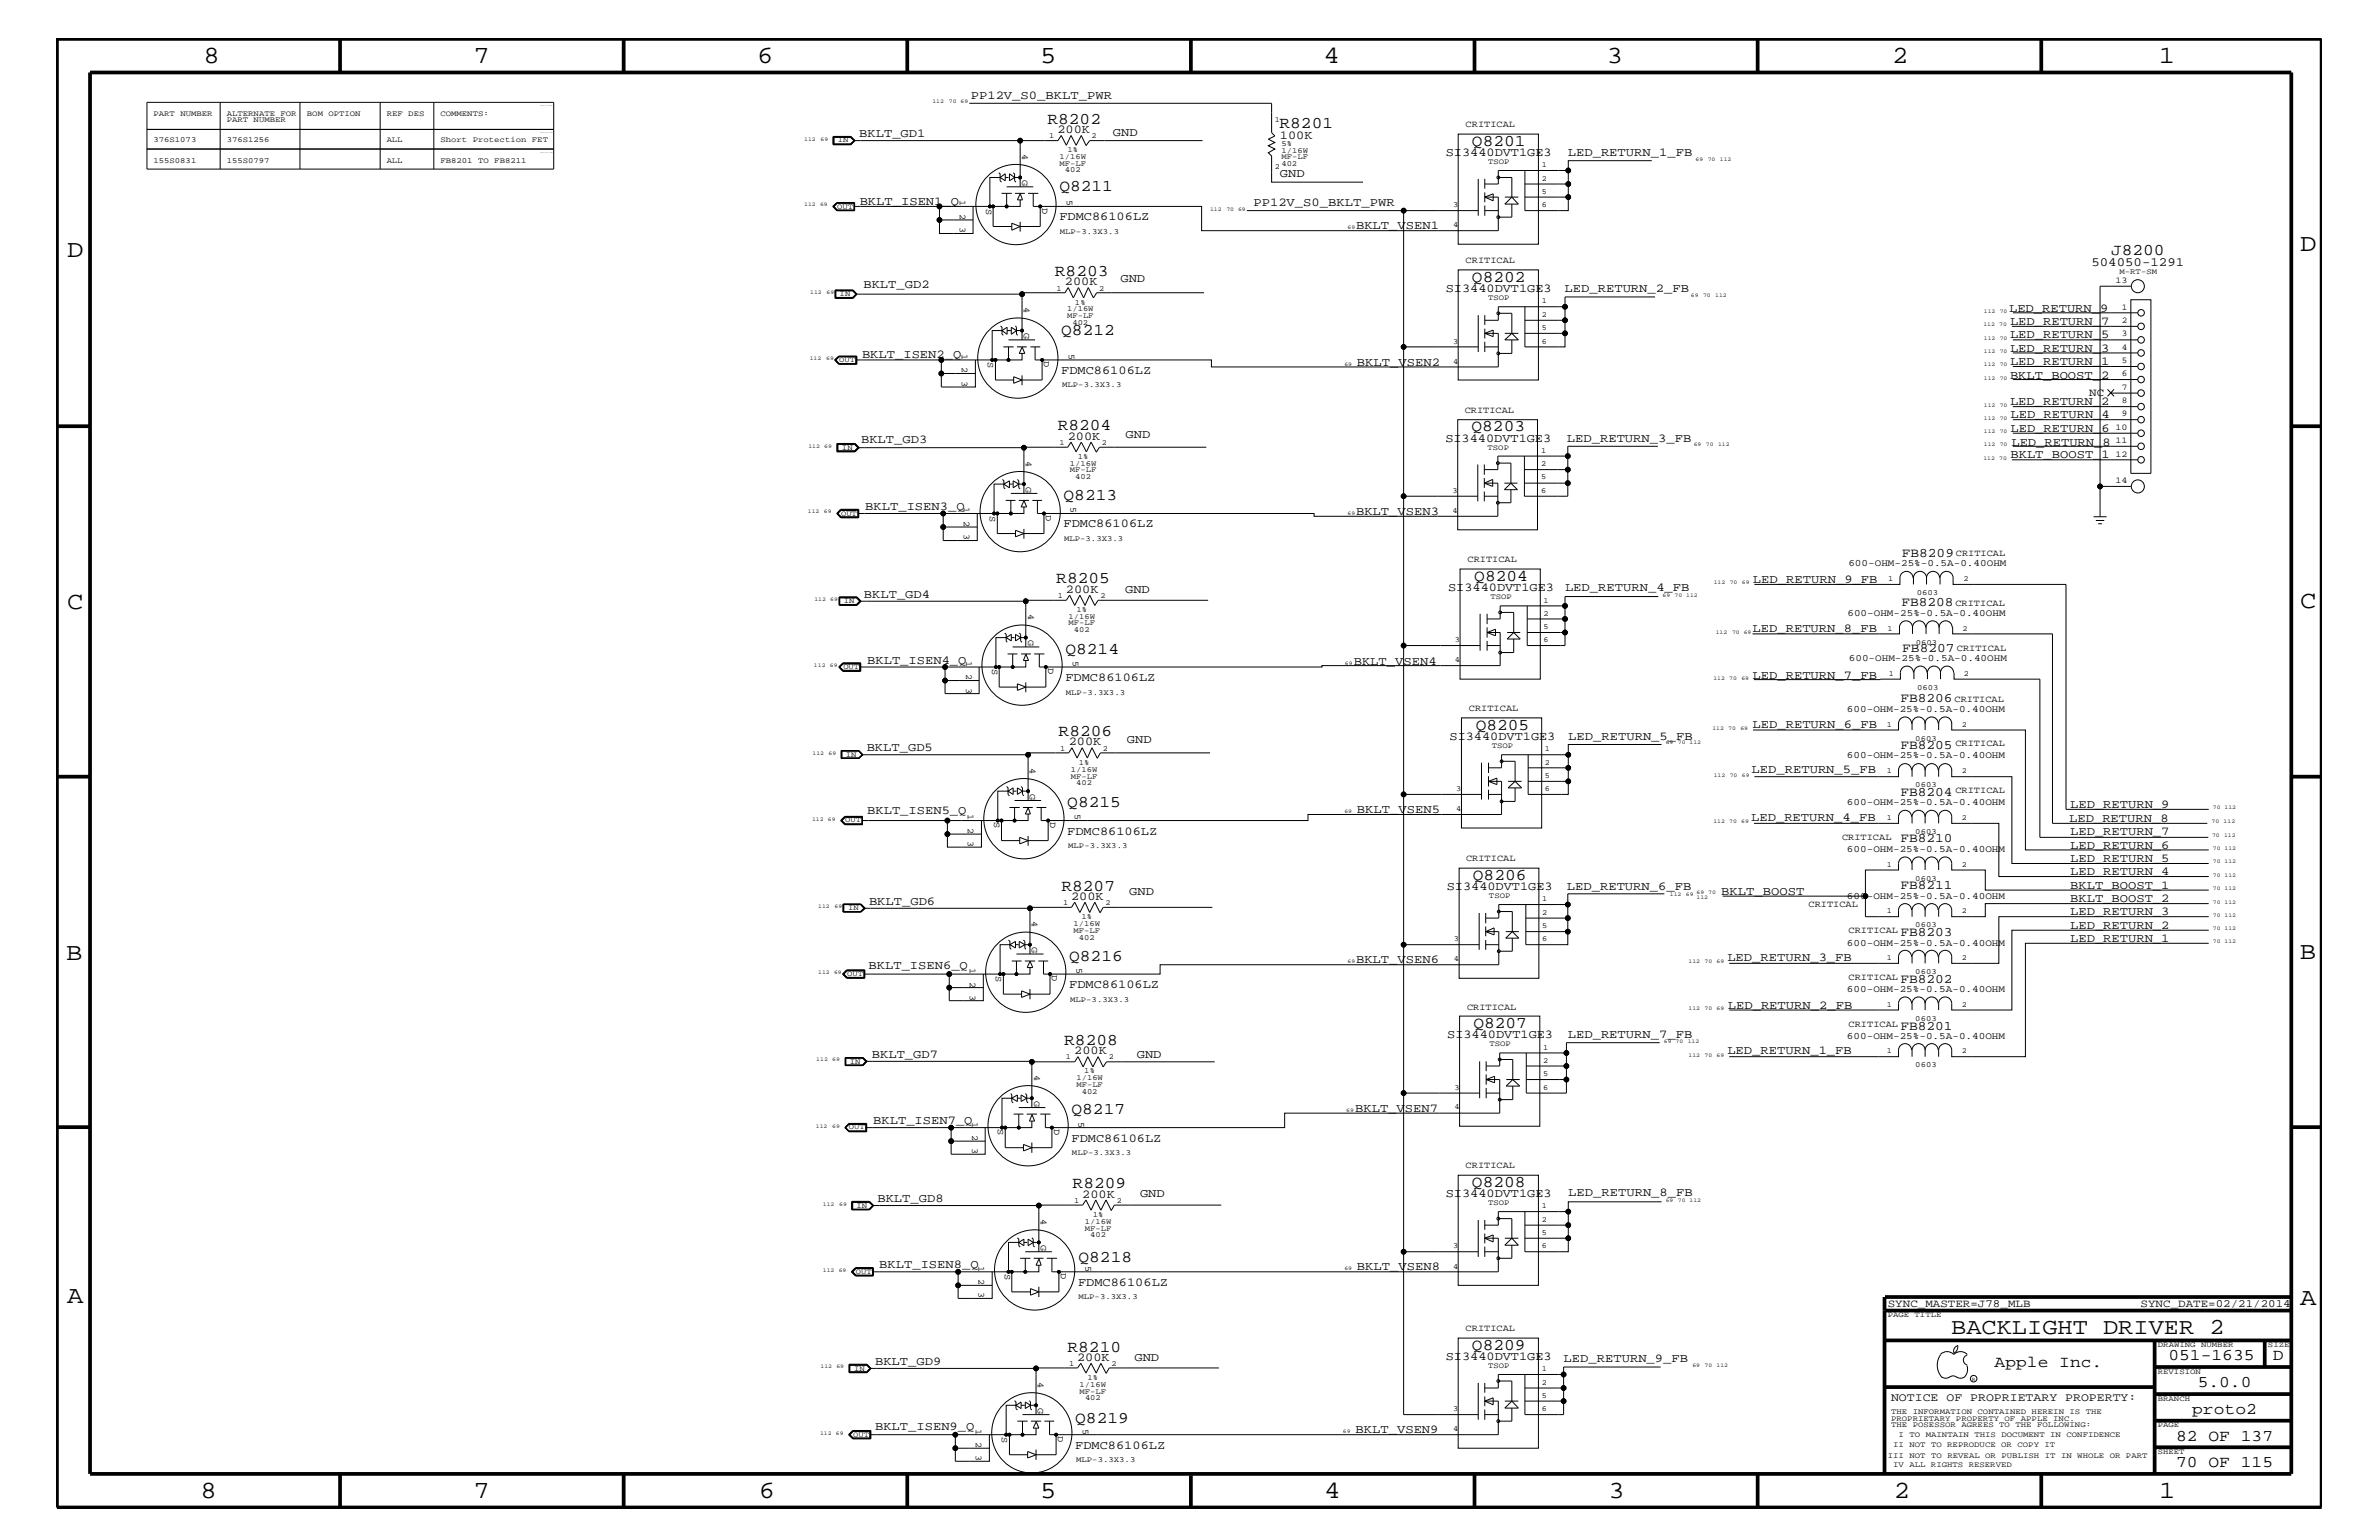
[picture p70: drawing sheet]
<svg xmlns="http://www.w3.org/2000/svg" width="432mm" height="279mm" viewBox="0 0 432 279" stroke-linecap="round" stroke-linejoin="round" font-family="sans-serif">
<defs><g id="words">
<g font-size="4.5">
<text x="36.9" y="11.5">8</text>
<text x="85.9" y="11.5">7</text>
<text x="137.4" y="11.5">6</text>
<text x="188.8" y="11.5">5</text>
<text x="240.2" y="11.5">4</text>
<text x="291.7" y="11.5">3</text>
<text x="343.4" y="11.5">2</text>
<text x="391.8" y="11.5">1</text>
<text x="12.2" y="46.7">D</text>
<text x="417.5" y="45.6">D</text>
<text x="12.2" y="110.5">C</text>
<text x="417.5" y="110.3">C</text>
<text x="417.4" y="173.9">B</text>
<text x="12" y="174.1">B</text>
<text x="12.2" y="236.4">A</text>
<text x="417.5" y="236.8">A</text>
<text x="36.4" y="271.8">8</text>
<text x="85.9" y="271.8">7</text>
<text x="137.8" y="271.8">6</text>
<text x="188.8" y="271.8">5</text>
<text x="240.4" y="271.8">4</text>
<text x="291.9" y="271.8">3</text>
<text x="343.7" y="271.8">2</text>
<text x="391.9" y="271.8">1</text>
</g>
<text font-size="4.1" x="354.2" y="242">BACKLIGHT DRIVER 2</text>
<g font-size="3">
<text x="190.1" y="22.5">R8202</text>
<text x="232.2" y="23.3">R8201</text>
<text x="267.2" y="26.4">Q8201</text>
<text x="192.3" y="34.7">Q8211</text>
<text x="383.2" y="46.3">J8200</text>
<text x="191.5" y="50.1">R8203</text>
<text x="267.2" y="51.2">Q8202</text>
<text x="192.6" y="60.7">Q8212</text>
<text x="192" y="78.1">R8204</text>
<text x="267.1" y="78.3">Q8203</text>
<text x="193" y="90.7">Q8213</text>
<text x="191.7" y="105.9">R8205</text>
<text x="267.6" y="105.4">Q8204</text>
<text x="193.4" y="118.7">Q8214</text>
<text x="192.2" y="133.5">R8206</text>
<text x="267.8" y="132.4">Q8205</text>
<text x="193.7" y="146.4">Q8215</text>
<text x="192.7" y="161.6">R8207</text>
<text x="267.3" y="159.6">Q8206</text>
<text x="194.1" y="174.4">Q8216</text>
<text x="193.2" y="189.6">R8208</text>
<text x="267.4" y="186.5">Q8207</text>
<text x="194.5" y="202">Q8217</text>
<text x="194.7" y="215.6">R8209</text>
<text x="267.2" y="215.3">Q8208</text>
<text x="195.7" y="228.9">Q8218</text>
<text x="193.8" y="245.2">R8210</text>
<text x="267.2" y="244.9">Q8209</text>
<text x="362" y="248">Apple Inc.</text>
<text x="393.6" y="246.8">051-1635</text>
<text x="398.9" y="251.7">5.0.0</text>
<text x="412.5" y="246.8">D</text>
<text x="397.9" y="256.6">proto2</text>
<text x="195.2" y="258.1">Q8219</text>
<text x="395" y="261.4">82 OF 137</text>
<text x="395" y="266.2">70 OF 115</text>
</g>
<g font-size="2.4">
<text x="345.2" y="101">FB8209</text>
<text x="345.1" y="110">FB8208</text>
<text x="345.3" y="118.2">FB8207</text>
<text x="344.9" y="127.5">FB8206</text>
<text x="344.9" y="135.9">FB8205</text>
<text x="344.9" y="144.4">FB8204</text>
<text x="344.9" y="152.9">FB8210</text>
<text x="344.9" y="161.3">FB8211</text>
<text x="344.9" y="169.9">FB8203</text>
<text x="344.9" y="178.3">FB8202</text>
<text x="344.9" y="186.8">FB8201</text>
</g>
<text font-size="2.3" x="379.6" y="48.3">504050-1291</text>
<g font-size="2.2">
<text x="176.2" y="18">PP12V_S0_BKLT_PWR</text>
<text x="156" y="24.9">BKLT_GD1</text>
<text x="191.9" y="24.2">200K</text>
<text x="202" y="24.7">GND</text>
<text x="232.3" y="25.2">100K</text>
<text x="262.4" y="28.3">SI3440DVT1GE3</text>
<text x="284.6" y="28.4">LED_RETURN_1_FB</text>
<text x="232.3" y="32.2">GND</text>
<text x="156" y="37.1">BKLT_ISEN1_Q</text>
<text x="192.3" y="40">FDMC86106LZ</text>
<text x="227.5" y="37.5">PP12V_S0_BKLT_PWR</text>
<text x="246.1" y="41.6">BKLT_VSEN1</text>
<text x="156.7" y="52.3">BKLT_GD2</text>
<text x="193.3" y="51.8">200K</text>
<text x="203.4" y="51.1">GND</text>
<text x="262.4" y="53">SI3440DVT1GE3</text>
<text x="284" y="53">LED_RETURN_2_FB</text>
<text x="364.7" y="56.6">LED_RETURN_9</text>
<text x="364.8" y="59">LED_RETURN_7</text>
<text x="156.5" y="64.9">BKLT_ISEN2_Q</text>
<text x="364.8" y="63.8">LED_RETURN_3</text>
<text x="364.8" y="61.4">LED_RETURN_5</text>
<text x="192.6" y="67.8">FDMC86106LZ</text>
<text x="246.3" y="66.3">BKLT_VSEN2</text>
<text x="364.8" y="68.7">BKLT_BOOST_2</text>
<text x="364.8" y="66.2">LED_RETURN_1</text>
<text x="364.8" y="73.5">LED_RETURN_2</text>
<text x="364.9" y="75.9">LED_RETURN_4</text>
<text x="156.3" y="80.4">BKLT_GD3</text>
<text x="193.8" y="79.8">200K</text>
<text x="204.3" y="79.4">GND</text>
<text x="262.3" y="80.1">SI3440DVT1GE3</text>
<text x="284.4" y="80.1">LED_RETURN_3_FB</text>
<text x="364.9" y="83.1">BKLT_BOOST_1</text>
<text x="364.9" y="78.3">LED_RETURN_6</text>
<text x="365.1" y="80.9">LED_RETURN_8</text>
<text x="157.1" y="92.6">BKLT_ISEN3_Q</text>
<text x="193" y="95.7">FDMC86106LZ</text>
<text x="246.1" y="93.4">BKLT_VSEN3</text>
<text x="193.5" y="107.6">200K</text>
<text x="204.2" y="107.6">GND</text>
<text x="262.8" y="107.3">SI3440DVT1GE3</text>
<text x="284.1" y="107.2">LED_RETURN_4_FB</text>
<text x="318.2" y="105.8">LED_RETURN_9_FB</text>
<text x="156.8" y="108.5">BKLT_GD4</text>
<text x="318.1" y="114.6">LED_RETURN_8_FB</text>
<text x="157.4" y="120.4">BKLT_ISEN4_Q</text>
<text x="193.4" y="123.6">FDMC86106LZ</text>
<text x="245.7" y="120.6">BKLT_VSEN4</text>
<text x="318.1" y="123.1">LED_RETURN_7_FB</text>
<text x="157.3" y="136.2">BKLT_GD5</text>
<text x="194" y="135.2">200K</text>
<text x="204.6" y="134.8">GND</text>
<text x="263.1" y="134.2">SI3440DVT1GE3</text>
<text x="284.6" y="134.2">LED_RETURN_5_FB</text>
<text x="318.1" y="132">LED_RETURN_6_FB</text>
<text x="317.9" y="140.3">LED_RETURN_5_FB</text>
<text x="157.4" y="147.8">BKLT_ISEN5_Q</text>
<text x="246.3" y="147.5">BKLT_VSEN5</text>
<text x="317.8" y="148.9">LED_RETURN_4_FB</text>
<text x="375.6" y="149.1">LED_RETURN_8</text>
<text x="375.8" y="146.6">LED_RETURN_9</text>
<text x="193.7" y="151.4">FDMC86106LZ</text>
<text x="375.8" y="151.6">LED_RETURN_7</text>
<text x="375.8" y="154">LED_RETURN_6</text>
<text x="262.6" y="161.5">SI3440DVT1GE3</text>
<text x="284.4" y="161.5">LED_RETURN_6_FB</text>
<text x="375.8" y="161.2">BKLT_BOOST_1</text>
<text x="375.8" y="158.8">LED_RETURN_4</text>
<text x="375.8" y="156.4">LED_RETURN_5</text>
<text x="157.7" y="164.3">BKLT_GD6</text>
<text x="194.4" y="163.3">200K</text>
<text x="205" y="162.3">GND</text>
<text x="312.4" y="162.3">BKLT_BOOST</text>
<text x="375.8" y="166.1">LED_RETURN_3</text>
<text x="375.8" y="163.7">BKLT_BOOST_2</text>
<text x="375.8" y="170.9">LED_RETURN_1</text>
<text x="375.8" y="168.5">LED_RETURN_2</text>
<text x="157.6" y="175.8">BKLT_ISEN6_Q</text>
<text x="194.1" y="179.3">FDMC86106LZ</text>
<text x="246.1" y="174.8">BKLT_VSEN6</text>
<text x="313.5" y="174.4">LED_RETURN_3_FB</text>
<text x="313.6" y="183">LED_RETURN_2_FB</text>
<text x="158.2" y="192">BKLT_GD7</text>
<text x="195" y="191.3">200K</text>
<text x="206.3" y="191.9">GND</text>
<text x="262.7" y="188.4">SI3440DVT1GE3</text>
<text x="284.6" y="188.2">LED_RETURN_7_FB</text>
<text x="313.5" y="191.3">LED_RETURN_1_FB</text>
<text x="158.5" y="204">BKLT_ISEN7_Q</text>
<text x="246" y="201.7">BKLT_VSEN7</text>
<text x="194.5" y="207.1">FDMC86106LZ</text>
<text x="159.3" y="218.1">BKLT_GD8</text>
<text x="196.4" y="217.3">200K</text>
<text x="206.9" y="217.1">GND</text>
<text x="262.4" y="217.2">SI3440DVT1GE3</text>
<text x="284.6" y="217">LED_RETURN_8_FB</text>
<text x="159.6" y="230">BKLT_ISEN8_Q</text>
<text x="195.7" y="233.3">FDMC86106LZ</text>
<text x="246.3" y="230.5">BKLT_VSEN8</text>
<text x="158.8" y="247.6">BKLT_GD9</text>
<text x="195.5" y="246.9">200K</text>
<text x="205.9" y="246.9">GND</text>
<text x="262.4" y="246.7">SI3440DVT1GE3</text>
<text x="283.8" y="247.2">LED_RETURN_9_FB</text>
<text x="158.8" y="259.4">BKLT_ISEN9_Q</text>
<text x="195.2" y="262.8">FDMC86106LZ</text>
<text x="246" y="260">BKLT_VSEN9</text>
</g>
<text font-size="2.1" x="343.2" y="254.1">NOTICE OF PROPRIETARY PROPERTY:</text>
<g font-size="2">
<text x="379.2" y="71.9">NC</text>
<text x="342.6" y="237.2">SYNC_MASTER=J78_MLB</text>
<text x="388.5" y="237.2">SYNC_DATE=02/21/2014</text>
</g>
<g font-size="1.8">
<text x="335.5" y="102.7">600-OHM-25%-0.5A-0.40OHM</text>
<text x="335.3" y="111.7">600-OHM-25%-0.5A-0.40OHM</text>
<text x="335.6" y="119.9">600-OHM-25%-0.5A-0.40OHM</text>
<text x="335.2" y="129.1">600-OHM-25%-0.5A-0.40OHM</text>
<text x="335.2" y="137.6">600-OHM-25%-0.5A-0.40OHM</text>
<text x="335.2" y="146.1">600-OHM-25%-0.5A-0.40OHM</text>
<text x="335.2" y="154.5">600-OHM-25%-0.5A-0.40OHM</text>
<text x="335.2" y="163.1">600-OHM-25%-0.5A-0.40OHM</text>
<text x="335.2" y="171.6">600-OHM-25%-0.5A-0.40OHM</text>
<text x="335.2" y="180">600-OHM-25%-0.5A-0.40OHM</text>
<text x="335.2" y="188.5">600-OHM-25%-0.5A-0.40OHM</text>
</g>
<g font-size="1.7">
<text x="266" y="23.1">CRITICAL</text>
<text x="185.5" y="27.9" transform="rotate(90 185.5 27.9)">4</text>
<text x="185.5" y="32.6" transform="rotate(90 185.5 32.6)">G</text>
<text x="174.2" y="36.4" transform="rotate(90 174.2 36.4)">1</text>
<text x="174.2" y="38.8" transform="rotate(90 174.2 38.8)">2</text>
<text x="174.2" y="41.3" transform="rotate(90 174.2 41.3)">3</text>
<text x="179" y="37.9" transform="rotate(90 179 37.9)">S</text>
<text x="189.1" y="37.7" transform="rotate(90 189.1 37.7)">D</text>
<text x="193.6" y="36.4" transform="rotate(90 193.6 36.4)">5</text>
<text x="266" y="47.8">CRITICAL</text>
<text x="185.8" y="55.7" transform="rotate(90 185.8 55.7)">4</text>
<text x="174.6" y="64.2" transform="rotate(90 174.6 64.2)">1</text>
<text x="179.3" y="65.7" transform="rotate(90 179.3 65.7)">S</text>
<text x="185.8" y="60.5" transform="rotate(90 185.8 60.5)">G</text>
<text x="189.5" y="65.6" transform="rotate(90 189.5 65.6)">D</text>
<text x="194" y="64.2" transform="rotate(90 194 64.2)">5</text>
<text x="174.6" y="66.7" transform="rotate(90 174.6 66.7)">2</text>
<text x="174.6" y="69.1" transform="rotate(90 174.6 69.1)">3</text>
<text x="265.9" y="74.9">CRITICAL</text>
<text x="186.2" y="83.6" transform="rotate(90 186.2 83.6)">4</text>
<text x="186.2" y="88.3" transform="rotate(90 186.2 88.3)">G</text>
<text x="174.9" y="92.1" transform="rotate(90 174.9 92.1)">1</text>
<text x="174.9" y="94.5" transform="rotate(90 174.9 94.5)">2</text>
<text x="179.7" y="93.6" transform="rotate(90 179.7 93.6)">S</text>
<text x="189.8" y="93.4" transform="rotate(90 189.8 93.4)">D</text>
<text x="194.3" y="92.1" transform="rotate(90 194.3 92.1)">5</text>
<text x="174.9" y="97" transform="rotate(90 174.9 97)">3</text>
<text x="355" y="101">CRITICAL</text>
<text x="266.4" y="102.1">CRITICAL</text>
<text x="186.6" y="111.4" transform="rotate(90 186.6 111.4)">4</text>
<text x="354.9" y="109.9">CRITICAL</text>
<text x="175.3" y="119.9" transform="rotate(90 175.3 119.9)">1</text>
<text x="186.6" y="116.2" transform="rotate(90 186.6 116.2)">G</text>
<text x="194.7" y="119.9" transform="rotate(90 194.7 119.9)">5</text>
<text x="355.2" y="118.1">CRITICAL</text>
<text x="175.3" y="122.4" transform="rotate(90 175.3 122.4)">2</text>
<text x="175.3" y="124.7" transform="rotate(90 175.3 124.7)">3</text>
<text x="180.1" y="121.4" transform="rotate(90 180.1 121.4)">S</text>
<text x="190.2" y="121.3" transform="rotate(90 190.2 121.3)">D</text>
<text x="266.6" y="129.1">CRITICAL</text>
<text x="354.8" y="127.4">CRITICAL</text>
<text x="354.9" y="135.4">CRITICAL</text>
<text x="186.9" y="139.3" transform="rotate(90 186.9 139.3)">4</text>
<text x="354.9" y="144">CRITICAL</text>
<text x="175.7" y="147.8" transform="rotate(90 175.7 147.8)">1</text>
<text x="180.4" y="149.2" transform="rotate(90 180.4 149.2)">S</text>
<text x="186.9" y="144" transform="rotate(90 186.9 144)">G</text>
<text x="190.6" y="149.1" transform="rotate(90 190.6 149.1)">D</text>
<text x="195.1" y="147.8" transform="rotate(90 195.1 147.8)">5</text>
<text x="175.7" y="150.2" transform="rotate(90 175.7 150.2)">2</text>
<text x="175.7" y="152.6" transform="rotate(90 175.7 152.6)">3</text>
<text x="334.3" y="152.4">CRITICAL</text>
<text x="266.1" y="156.2">CRITICAL</text>
<text x="187.3" y="167.2" transform="rotate(90 187.3 167.2)">4</text>
<text x="328.3" y="164.5">CRITICAL</text>
<text x="187.3" y="171.9" transform="rotate(90 187.3 171.9)">G</text>
<text x="335.5" y="169.4">CRITICAL</text>
<text x="176" y="175.6" transform="rotate(90 176 175.6)">1</text>
<text x="176" y="178.1" transform="rotate(90 176 178.1)">2</text>
<text x="180.8" y="177.1" transform="rotate(90 180.8 177.1)">S</text>
<text x="190.9" y="177" transform="rotate(90 190.9 177)">D</text>
<text x="195.4" y="175.6" transform="rotate(90 195.4 175.6)">5</text>
<text x="335.5" y="177.8">CRITICAL</text>
<text x="176" y="180.5" transform="rotate(90 176 180.5)">3</text>
<text x="266.3" y="183.2">CRITICAL</text>
<text x="335.5" y="186.3">CRITICAL</text>
<text x="187.7" y="195" transform="rotate(90 187.7 195)">4</text>
<text x="176.4" y="203.5" transform="rotate(90 176.4 203.5)">1</text>
<text x="187.7" y="199.8" transform="rotate(90 187.7 199.8)">G</text>
<text x="195.7" y="203.5" transform="rotate(90 195.7 203.5)">5</text>
<text x="176.4" y="205.9" transform="rotate(90 176.4 205.9)">2</text>
<text x="176.4" y="208.3" transform="rotate(90 176.4 208.3)">3</text>
<text x="181.1" y="204.9" transform="rotate(90 181.1 204.9)">S</text>
<text x="191.3" y="204.8" transform="rotate(90 191.3 204.8)">D</text>
<text x="266" y="211.9">CRITICAL</text>
<text x="188.9" y="221.2" transform="rotate(90 188.9 221.2)">4</text>
<text x="188.9" y="225.9" transform="rotate(90 188.9 225.9)">G</text>
<text x="177.6" y="229.6" transform="rotate(90 177.6 229.6)">1</text>
<text x="177.6" y="232.1" transform="rotate(90 177.6 232.1)">2</text>
<text x="182.4" y="231.1" transform="rotate(90 182.4 231.1)">S</text>
<text x="192.5" y="231" transform="rotate(90 192.5 231)">D</text>
<text x="197" y="229.6" transform="rotate(90 197 229.6)">5</text>
<text x="177.6" y="234.5" transform="rotate(90 177.6 234.5)">3</text>
<text x="266" y="241.5">CRITICAL</text>
<text x="188.4" y="250.7" transform="rotate(90 188.4 250.7)">4</text>
<text x="188.4" y="255.5" transform="rotate(90 188.4 255.5)">G</text>
<text x="177.1" y="259.2" transform="rotate(90 177.1 259.2)">1</text>
<text x="177.1" y="261.6" transform="rotate(90 177.1 261.6)">2</text>
<text x="181.9" y="260.6" transform="rotate(90 181.9 260.6)">S</text>
<text x="192" y="260.5" transform="rotate(90 192 260.5)">D</text>
<text x="196.5" y="259.2" transform="rotate(90 196.5 259.2)">5</text>
<text x="177.1" y="264" transform="rotate(90 177.1 264)">3</text>
<text x="370.5" y="273.5">.</text>
</g>
<g font-size="1.6">
<text x="384" y="51.3">13</text>
<text x="385.1" y="58.6">2</text>
<text x="385.1" y="56.2">1</text>
<text x="385.1" y="63.4">4</text>
<text x="385.1" y="65.9">5</text>
<text x="385.1" y="61">3</text>
<text x="385.1" y="68.3">6</text>
<text x="385.1" y="70.7">7</text>
<text x="385.1" y="75.6">9</text>
<text x="385.1" y="73.1">8</text>
<text x="384" y="80.4">11</text>
<text x="384" y="82.8">12</text>
<text x="384" y="78">10</text>
<text x="384" y="87.7">14</text>
</g>
<g font-size="1.4">
<text x="27.9" y="21">PART NUMBER</text>
<text x="41.1" y="22.2">PART NUMBER</text>
<text x="41.1" y="21">ALTERNATE FOR</text>
<text x="55.7" y="21">BOM OPTION</text>
<text x="70.2" y="21">REF DES</text>
<text x="79.9" y="21">COMMENTS:</text>
<text x="231.4" y="22.2">1</text>
<text x="27.9" y="29.5">155S0831</text>
<text x="27.9" y="25.9">376S1073</text>
<text x="41.1" y="29.5">155S0797</text>
<text x="41.1" y="25.9">376S1256</text>
<text x="70.2" y="29.5">ALL</text>
<text x="70.2" y="25.9">ALL</text>
<text x="79.9" y="29.5">FB8201 TO FB8211</text>
<text x="79.9" y="25.9">Short Protection FET</text>
<text x="152.1" y="25.9">IN</text>
<text x="190.4" y="25.1">1</text>
<text x="192.3" y="28.9">1/16W</text>
<text x="193.8" y="27.6">1%</text>
<text x="198.1" y="25.1">2</text>
<text x="232.6" y="28.9">MF-LF</text>
<text x="232.6" y="26.4">5%</text>
<text x="232.6" y="27.7">1/16W</text>
<text x="270.1" y="29.7">TSOP</text>
<text x="192.3" y="30.1">MF-LF</text>
<text x="193.3" y="31.3">402</text>
<text x="231.4" y="30.7">2</text>
<text x="232.6" y="30.1">402</text>
<text x="279.8" y="32.8">2</text>
<text x="279.8" y="30.3">1</text>
<text x="279.8" y="35.2">5</text>
<text x="152" y="37.9">OUT</text>
<text x="263.7" y="37.6">3</text>
<text x="263.7" y="41.3">4</text>
<text x="279.8" y="37.6">6</text>
<text x="192.4" y="42.4">MLP-3.3X3.3</text>
<text x="152.4" y="53.7">IN</text>
<text x="191.8" y="52.8">1</text>
<text x="199.5" y="52.8">2</text>
<text x="384.7" y="49.6">M-RT-SM</text>
<text x="193.7" y="57.7">MF-LF</text>
<text x="193.7" y="56.5">1/16W</text>
<text x="194.6" y="59">402</text>
<text x="195.1" y="55.3">1%</text>
<text x="270.1" y="54.5">TSOP</text>
<text x="279.8" y="57.4">2</text>
<text x="279.8" y="55.1">1</text>
<text x="279.8" y="59.9">5</text>
<text x="152.3" y="65.7">OUT</text>
<text x="263.7" y="62.3">3</text>
<text x="263.7" y="66">4</text>
<text x="279.8" y="62.3">6</text>
<text x="192.8" y="70.3">MLP-3.3X3.3</text>
<text x="152.8" y="81.6">IN</text>
<text x="192.3" y="80.7">1</text>
<text x="195.6" y="83.3">1%</text>
<text x="200" y="80.7">2</text>
<text x="270" y="81.6">TSOP</text>
<text x="279.7" y="82.2">1</text>
<text x="194.2" y="85.7">MF-LF</text>
<text x="194.2" y="84.5">1/16W</text>
<text x="195.2" y="86.9">402</text>
<text x="263.7" y="89.4">3</text>
<text x="279.7" y="84.6">2</text>
<text x="279.7" y="87">5</text>
<text x="279.7" y="89.4">6</text>
<text x="152.7" y="93.6">OUT</text>
<text x="263.7" y="93.1">4</text>
<text x="193.1" y="98.2">MLP-3.3X3.3</text>
<text x="342.7" y="105.4">1</text>
<text x="347.9" y="108">0603</text>
<text x="356.4" y="105.4">2</text>
<text x="153.2" y="109.4">IN</text>
<text x="192" y="108.6">1</text>
<text x="193.9" y="112.3">1/16W</text>
<text x="193.9" y="113.5">MF-LF</text>
<text x="195.4" y="111.1">1%</text>
<text x="199.7" y="108.6">2</text>
<text x="270.5" y="108.7">TSOP</text>
<text x="280.2" y="111.7">2</text>
<text x="280.2" y="109.3">1</text>
<text x="194.9" y="114.8">402</text>
<text x="264.1" y="116.5">3</text>
<text x="280.2" y="114.2">5</text>
<text x="280.2" y="116.5">6</text>
<text x="342.6" y="114.4">1</text>
<text x="347.7" y="117">0603</text>
<text x="356.2" y="114.4">2</text>
<text x="153.1" y="121.4">OUT</text>
<text x="264.1" y="120.2">4</text>
<text x="342.8" y="122.6">1</text>
<text x="348" y="125.2">0603</text>
<text x="356.4" y="122.6">2</text>
<text x="193.5" y="126">MLP-3.3X3.3</text>
<text x="342.5" y="131.9">1</text>
<text x="356.1" y="131.9">2</text>
<text x="153.5" y="137.3">IN</text>
<text x="192.4" y="136.3">1</text>
<text x="200.2" y="136.3">2</text>
<text x="270.8" y="135.7">TSOP</text>
<text x="280.4" y="136.3">1</text>
<text x="347.6" y="134.4">0603</text>
<text x="194.4" y="140">1/16W</text>
<text x="194.4" y="141.3">MF-LF</text>
<text x="195.3" y="142.4">402</text>
<text x="195.8" y="138.8">1%</text>
<text x="264.3" y="143.5">3</text>
<text x="280.4" y="138.7">2</text>
<text x="280.4" y="141.2">5</text>
<text x="280.4" y="143.5">6</text>
<text x="342.5" y="140.3">1</text>
<text x="347.6" y="142.9">0603</text>
<text x="356.1" y="140.3">2</text>
<text x="153.4" y="149.2">OUT</text>
<text x="264.3" y="147.2">4</text>
<text x="342.5" y="148.8">1</text>
<text x="356.1" y="148.8">2</text>
<text x="193.9" y="153.9">MLP-3.3X3.3</text>
<text x="347.6" y="151.3">0603</text>
<text x="342.5" y="157.3">1</text>
<text x="347.6" y="159.8">0603</text>
<text x="356.1" y="157.3">2</text>
<text x="153.9" y="165.1">IN</text>
<text x="193" y="164.3">1</text>
<text x="196.3" y="166.8">1%</text>
<text x="200.7" y="164.3">2</text>
<text x="270.3" y="162.9">TSOP</text>
<text x="279.9" y="166">2</text>
<text x="279.9" y="163.5">1</text>
<text x="342.5" y="165.7">1</text>
<text x="356.1" y="165.7">2</text>
<text x="194.9" y="168">1/16W</text>
<text x="194.9" y="169.2">MF-LF</text>
<text x="195.8" y="170.5">402</text>
<text x="263.9" y="170.8">3</text>
<text x="279.9" y="168.3">5</text>
<text x="279.9" y="170.8">6</text>
<text x="347.6" y="168.3">0603</text>
<text x="153.8" y="177.1">OUT</text>
<text x="263.9" y="174.4">4</text>
<text x="342.5" y="174.2">1</text>
<text x="347.6" y="176.7">0603</text>
<text x="356.1" y="174.2">2</text>
<text x="194.2" y="181.7">MLP-3.3X3.3</text>
<text x="342.5" y="182.7">1</text>
<text x="347.6" y="185.2">0603</text>
<text x="356.1" y="182.7">2</text>
<text x="270.3" y="189.9">TSOP</text>
<text x="280.1" y="190.4">1</text>
<text x="342.5" y="191.1">1</text>
<text x="356.1" y="191.1">2</text>
<text x="154.3" y="193">IN</text>
<text x="193.5" y="192.2">1</text>
<text x="195.4" y="197.2">MF-LF</text>
<text x="195.4" y="196">1/16W</text>
<text x="196.8" y="194.8">1%</text>
<text x="201.3" y="192.2">2</text>
<text x="264" y="197.7">3</text>
<text x="280.1" y="192.8">2</text>
<text x="280.1" y="195.3">5</text>
<text x="280.1" y="197.7">6</text>
<text x="347.6" y="193.7">0603</text>
<text x="196.3" y="198.4">402</text>
<text x="264" y="201.3">4</text>
<text x="154.1" y="204.9">OUT</text>
<text x="194.6" y="209.6">MLP-3.3X3.3</text>
<text x="155.4" y="219.1">IN</text>
<text x="195" y="218.3">1</text>
<text x="198.3" y="220.8">1%</text>
<text x="202.7" y="218.3">2</text>
<text x="270.1" y="218.6">TSOP</text>
<text x="279.8" y="221.7">2</text>
<text x="279.8" y="219.2">1</text>
<text x="196.9" y="222">1/16W</text>
<text x="196.9" y="223.3">MF-LF</text>
<text x="197.9" y="224.5">402</text>
<text x="263.7" y="226.5">3</text>
<text x="279.8" y="224.1">5</text>
<text x="279.8" y="226.5">6</text>
<text x="155.4" y="231.1">OUT</text>
<text x="263.7" y="230.2">4</text>
<text x="195.7" y="235.7">MLP-3.3X3.3</text>
<text x="342.6" y="239">PAGE TITLE</text>
<text x="391.7" y="244.5">DRAWING NUMBER</text>
<text x="411.6" y="244.5">SIZE</text>
<text x="155" y="248.7">IN</text>
<text x="194.1" y="247.8">1</text>
<text x="196" y="251.7">1/16W</text>
<text x="197.4" y="250.4">1%</text>
<text x="201.8" y="247.8">2</text>
<text x="270.1" y="248.2">TSOP</text>
<text x="279.8" y="251.2">2</text>
<text x="279.8" y="248.8">1</text>
<text x="391.7" y="249.3">REVISION</text>
<text x="196" y="252.8">MF-LF</text>
<text x="196.9" y="254">402</text>
<text x="263.7" y="256.1">3</text>
<text x="279.8" y="253.6">5</text>
<text x="279.8" y="256.1">6</text>
<text x="343.2" y="256.6">THE INFORMATION CONTAINED HEREIN IS THE</text>
<text x="343.2" y="257.8">PROPRIETARY PROPERTY OF APPLE INC.</text>
<text x="391.7" y="254.1">BRANCH</text>
<text x="154.9" y="260.6">OUT</text>
<text x="263.7" y="259.7">4</text>
<text x="343.2" y="258.9">THE POSESSOR AGREES TO THE FOLLOWING:</text>
<text x="343.6" y="262.6">II NOT TO REPRODUCE OR COPY IT</text>
<text x="344.6" y="260.8">I TO MAINTAIN THIS DOCUMENT IN CONFIDENCE</text>
<text x="391.7" y="258.9">PAGE</text>
<text x="391.7" y="263.8">SHEET</text>
<text x="195.3" y="265.3">MLP-3.3X3.3</text>
<text x="342.6" y="264.4">III NOT TO REVEAL OR PUBLISH IT IN WHOLE OR PART</text>
<text x="343.6" y="266.2">IV ALL RIGHTS RESERVED</text>
</g>
<g font-size="1">
<text x="169.2" y="18.7">112</text>
<text x="172.2" y="18.7">70 69</text>
<text x="146" y="25.5">112</text>
<text x="148.9" y="25.5">69</text>
<text x="307.8" y="29.2">69</text>
<text x="310" y="29.2">70</text>
<text x="312.2" y="29.2">112</text>
<text x="146" y="37.5">112</text>
<text x="148.8" y="37.5">69</text>
<text x="219.6" y="38.2">112</text>
<text x="222.6" y="38.2">70 69</text>
<text x="244.6" y="41.6">69</text>
<text x="147.1" y="53.4">112</text>
<text x="150" y="53.4">69</text>
<text x="306.9" y="53.9">69</text>
<text x="309.1" y="53.9">70</text>
<text x="311.3" y="53.9">112</text>
<text x="360" y="59.2">112</text>
<text x="360.1" y="56.8">112</text>
<text x="362.9" y="59.2">70</text>
<text x="363" y="56.8">70</text>
<text x="147" y="65.3">112</text>
<text x="149.9" y="65.3">69</text>
<text x="360.1" y="64">112</text>
<text x="360.1" y="61.7">112</text>
<text x="363" y="64">70</text>
<text x="363" y="61.7">70</text>
<text x="244" y="66.3">69</text>
<text x="360.1" y="68.9">112</text>
<text x="360.1" y="66.5">112</text>
<text x="363" y="68.9">70</text>
<text x="363" y="66.5">70</text>
<text x="360.1" y="76.1">112</text>
<text x="360.1" y="73.8">112</text>
<text x="363" y="76.1">70</text>
<text x="363" y="73.8">70</text>
<text x="146.7" y="81.2">112</text>
<text x="149.6" y="81.2">69</text>
<text x="307.4" y="81">69</text>
<text x="309.6" y="81">70</text>
<text x="311.8" y="81">112</text>
<text x="360" y="83.4">112</text>
<text x="360.1" y="81">112</text>
<text x="360.1" y="78.6">112</text>
<text x="362.9" y="83.4">70</text>
<text x="363" y="81">70</text>
<text x="363" y="78.6">70</text>
<text x="146.6" y="93.2">112</text>
<text x="149.5" y="93.2">69</text>
<text x="244.6" y="93.4">69</text>
<text x="311.1" y="106">112</text>
<text x="313.9" y="106">70</text>
<text x="316.1" y="106">69</text>
<text x="147.8" y="109.1">112</text>
<text x="150.7" y="109.1">69</text>
<text x="301.8" y="108.2">69</text>
<text x="304" y="108.2">70 112</text>
<text x="311.4" y="115">112</text>
<text x="314.4" y="115">70 69</text>
<text x="147.7" y="121">112</text>
<text x="150.6" y="121">69</text>
<text x="244.1" y="120.6">69</text>
<text x="311" y="123.3">112</text>
<text x="313.9" y="123.3">70</text>
<text x="316.1" y="123.3">69</text>
<text x="147.5" y="136.9">112</text>
<text x="150.4" y="136.9">69</text>
<text x="302.3" y="135.1">69</text>
<text x="304.5" y="135.1">70 112</text>
<text x="310.8" y="132.4">112</text>
<text x="313.7" y="132.4">70</text>
<text x="315.9" y="132.4">69</text>
<text x="311.1" y="140.9">112</text>
<text x="313.9" y="140.9">70</text>
<text x="316.1" y="140.9">69</text>
<text x="147.4" y="148.9">112</text>
<text x="150.3" y="148.9">69</text>
<text x="244" y="147.5">69</text>
<text x="311" y="149.4">112</text>
<text x="313.9" y="149.4">70</text>
<text x="316.1" y="149.4">69</text>
<text x="401.4" y="149.4">70</text>
<text x="401.7" y="146.8">70 112</text>
<text x="403.6" y="149.4">112</text>
<text x="401.5" y="151.9">70</text>
<text x="401.7" y="154.2">70 112</text>
<text x="403.7" y="151.9">112</text>
<text x="401.7" y="161.5">70 112</text>
<text x="401.7" y="159">70 112</text>
<text x="401.7" y="156.7">70 112</text>
<text x="148.5" y="164.8">112</text>
<text x="151.5" y="164.8">69</text>
<text x="303.1" y="162.6">112</text>
<text x="306" y="162.6">69</text>
<text x="307.9" y="162.2">69 70</text>
<text x="307.9" y="163.1">112</text>
<text x="401.7" y="166.3">70 112</text>
<text x="401.7" y="163.9">70 112</text>
<text x="401.7" y="171.1">70 112</text>
<text x="401.7" y="168.8">70 112</text>
<text x="148.5" y="176.7">112</text>
<text x="151.4" y="176.7">69</text>
<text x="244.6" y="174.8">69</text>
<text x="306.5" y="174.8">112</text>
<text x="309.4" y="174.8">70</text>
<text x="311.6" y="174.8">69</text>
<text x="306.5" y="183.2">112</text>
<text x="309.4" y="183.2">70</text>
<text x="311.6" y="183.2">69</text>
<text x="302" y="189.2">69 70</text>
<text x="306.3" y="189.2">112</text>
<text x="306.5" y="191.7">112</text>
<text x="309.4" y="191.7">70</text>
<text x="311.6" y="191.7">69</text>
<text x="148.2" y="192.6">112</text>
<text x="151" y="192.6">69</text>
<text x="244.3" y="201.7">69</text>
<text x="148.1" y="204.6">112</text>
<text x="151" y="204.6">69</text>
<text x="149.4" y="218.7">112</text>
<text x="152.3" y="218.7">69</text>
<text x="302.3" y="218">69</text>
<text x="304.5" y="218">70 112</text>
<text x="149.4" y="230.7">112</text>
<text x="152.2" y="230.7">69</text>
<text x="244" y="230.5">69</text>
<text x="148.9" y="248.3">112</text>
<text x="151.8" y="248.3">69</text>
<text x="307.2" y="248">69</text>
<text x="309.4" y="248">70</text>
<text x="311.6" y="248">112</text>
<text x="357.9" y="250.5">R</text>
<text x="148.8" y="260.3">112</text>
<text x="151.7" y="260.3">69</text>
<text x="243.8" y="260">69</text>
</g>
</g></defs>
<g fill="none" stroke="#000" stroke-width=".18">
<path d="M26.7 18.6h73.8v12.1h-73.8zM40 18.6v12.1M54.4 18.6v12.1M69 18.6v12.1M78.7 18.6v12.1M175.9 18.7h54.9v5.4l.6 .6-1.2 .6 1.2 .6-1.2 .5 1.2 .6-1.2 .7 .6 .6v4.7h16.6M26.7 23.5h73.8M26.7 27h73.8M151.2 24.8h3.2l.8 .7-.8 .8h-3.2zM151.2 26.2h3.2M151.2 24.8h3.2M151.3 24.8v1.4"/>
<path d="M151.4 24.9h2.9l.7 .6-.7 .6h-2.9zM151.9 36.8h3.2v1.4h-3.2M151.9 36.8l-.8 .7 .8 .7M151.9 36.8l-.7 .7 .7 .7M151.9 36.9h3.1v1.2h-3.1l-.6-.6zM152 36.9l-.6 .6 .6 .6M154.4 24.8l.7 .7-.7 .7M154.4 24.8l.6 .7M155 25.5h30.2v8.4M155 37.5h15.5M155 25.5l-.6 .7M176.6 37.5v4.9h-6.1v-2.5"/>
<path d="M180.3 37.5v3.6h3.3M181.3 31.4l.2 .1v1.3l.3 .2M181.5 32.2l1-.7v1.3zM181.5 32.2h-1.8v5.3M181.8 35.1h1.8M182.5 32.2h.5M182.7 33.9h4.8M182.7 35.1v2.4M183.9 31.4l.3 .1v1.3l.2 .2M184.2 32.2l-1-.7v1.3l1-.6h1M184.2 35.1h1.8M185.2 36.3v1.2h-14.7v2.4h6.1"/>
<path d="M185.2 35.1l.4 1.2h-.9l.5-1.1M185.3 25.4l-.1 .1h6.8l.6-.9 .9 1.8 .9-1.8 .9 1.8 1-1.8 .8 1.8M186.6 35.1h1.9M187.5 35.1v2.4h30.6v4.4h53.8v-6.1h-2.4M188.8 37.5v3.6h-3.6M218.3 25.5h-20.5l-.7 .9M226.3 38.2h42M254.8 38.2v24.7h13.5M264.7 24.3h14.5v20h-14.5zM268.3 32.5v6.6M269.5 33.4h2.4v-2.5h12.7v2.5M269.5 32.5v1.7"/>
<path d="M269.5 34.9v1.8M269.5 37.3v1.8M269.5 35.8l1.5-.6v1.2zM269.5 38.2h2.4M271.9 32.2h2.5v3.6M273.1 35.8h2.5M273.1 37l1.3-1.2 1.2 1.2zM274.4 37v2.4h-2.5M276.8 30.9v7.3h7.8v-2.4h-7.8M276.8 33.4h7.8v2.4M299.8 29.2h-15.2v1.7M151.6 52.6h3.3l.6 .8-.6 .7h-3.3z"/>
<path d="M151.7 52.8h3.1l.6 .6-.6 .6h-3.1zM154.8 52.7l.6 .7-.6 .6M154.8 52.7h-3.2v1.3h3.2M154.8 52.7l.7 .7M155.4 53.4h30.1v8.3M155.5 53.4l-.7 .6M181.6 59.1l.3 .3v1.2l.2 .2M181.9 60l.9-.6v1.2zM181.9 60h-1.8v5.3M182.8 60h.7M183.6 40.5l1.6 .6-1.6 .7zM184.3 59.1l.2 .3v1.2l.2 .2"/>
<path d="M184.5 60l-.9-.6v1.2l.9-.6h1M185.2 40.2v1.8M218.5 53.1h-19.4l-.6 .9-1-1.8-.8 1.8-1-1.8-.9 1.8-.9-1.8-.6 .9h-7.8v.3M264.7 49h14.5v19.9h-14.5zM268.3 57.2v6.7M269.5 57.2v1.8M269.5 59.6v1.8M271.9 56.8h2.5v3.7M276.8 55.7v7.2h7.3v-2.4h-7.3M284.1 55.7v2.4h-7.3M284.1 55.7h-12.2v2.4h-2.4M284.1 58.1v2.4"/>
<path d="M300.4 53.9h-16.3v1.8M365.2 59.2h22.8M365.3 56.8h22.7M386.8 54.4h3.6v31.5h-3.6zM386.8 51.9h-5.6v41.9M152.2 64.6l-.7 .7 .7 .8M152.2 64.6h3.3v1.5h-3.3M152.2 64.6l-.6 .7 .6 .8M152.3 64.7l-.6 .6 .6 .7M152.3 64.7l-.7 .6 .7 .7M152.3 64.7h3.1v1.3h-3.1M155.4 65.3h15.5"/>
<path d="M155.4 64.6v1.5M170.9 67.8h6.1M177 65.3v4.9h-6.1v-2.4M180.7 65.3v3.6h3.3M182.1 62.9h1.9M183 61.7h4.9M183 62.9v2.4M184 68.4l1.5 .5-1.5 .6zM184.6 62.9h1.8M185.5 64.1v1.2h-14.6v2.5M185.5 62.9l.5 1.2h-1l.5-1.1M185.5 68.1v1.8"/>
<path d="M187 62.9h1.8M189.1 65.3v3.6h-3.6M254.8 62.9v27.1h13.4M264.6 76.1h14.5v20h-14.5zM269.5 60.5h2.4v6.1h-52v-1.3h-32v-2.4M269.5 62v1.9M269.5 62.9h2.4M269.5 60.5l1.5-.6v1.2zM273.1 61.7l1.3-1.2 1.2 1.2zM273.1 60.5h2.5M274.4 61.7v2.4h-2.5M365.3 78.6h22.7"/>
<path d="M365.3 76.1h22.7M365.3 73.8h22.7M365.3 68.9h22.7M365.3 64h22.7M365.3 66.5h22.7M365.3 61.7h22.7M382.5 70.6l1.2 1.3M383.2 71.1l-.1 .2h4.9M383.7 70.6l-1.2 1.3M151.9 80.5h3.3l.8 .7-.8 .8h-3.3zM151.9 93.2l.8-.7h3.1v1.4M151.9 93.2l.8 .7"/>
<path d="M152 80.5v1.4h3.2l.7-.7-.7-.7M152.1 80.5h3l.7 .7-.7 .6h-3zM152.1 80.6h3l.6 .6M152.6 92.4h3.3v1.5h-3.3l-.7-.7zM152.7 92.6l-.6 .6 .6 .6h3v-1.2M152.7 92.6l-.7 .6 .7 .6h3.1M152.7 92.6h3.1M155.7 93.2h15.5M155.7 81.2l-.6 .6M155.7 81.2h30.1M171.2 95.6h6.2M177.4 93.2v4.9h-6.2v-2.5"/>
<path d="M181 93.2v3.6h3.3M181.9 87l.3 .2v1.3l.3 .2M182.2 87.8l1-.6v1.3zM182.2 87.8h-1.8v5.4M182.5 90.8h1.8M183.2 87.8h.6M183.5 89.5h4.8M183.5 90.8v2.4M184.3 96.2l1.5 .6-1.5 .6zM184.7 87l.2 .2v1.3l.3 .2M184.9 87.8l-1-.6v1.3l1-.7h.9M184.9 90.8h1.9"/>
<path d="M185.8 92v1.2h-14.6v2.4M185.8 96v1.7M185.8 90.8l.6 1.2h-1.1l.5-1.1M187.4 90.8h1.7M189.5 93.2v3.6h-3.7M199 82l-1-1.8-.8 1.8-.9-1.8-1 1.8-.9-1.8-.6 .9h-8v8.4M218.9 81.1h-19.3l-.6 1M254.8 90v54.1M268.2 84.3v6.7M269.4 87.7h2.5v6h-33.4v-.5h-50.2v-2.4M269.4 84.3v1.8M269.4 86.7v1.8"/>
<path d="M269.4 89.2v1.8M269.4 90h2.5M269.4 87.7l1.5-.7v1.3zM271.9 84h2.3v3.7M273.1 87.7h2.3M274.2 87.7l1.2 1.1h-2.3zM274.2 88.8v2.4h-2.3M276.7 82.7v7.3h7.9v-2.3M276.7 85.2h7.9M284.6 85.2v2.5h-7.9M284.6 82.7v2.5M300.9 81h-16.3v1.7h-12.7v2.5h-2.5"/>
<path d="M365.2 83.4h22.8M365.3 81h22.7M380 93.8h2.4M380.4 94.4h1.5M380.8 95h.7M381.2 88.3h5.6M152.3 108.3h3.2l.8 .8-.8 .7h-3.2zM152.4 108.4h3.1l.6 .7-.6 .6h-3.1zM152.4 108.5h3l.6 .6M155.5 108.3l.7 .8-.7 .7h-3.2M156 109.1h30.2v8.3M156 109.1l-.6 .6"/>
<path d="M182.4 114.8l.2 .3v1.2l.2 .2M182.6 115.7l1-.6v1.2zM182.6 115.7h-1.8v5.3M182.9 118.6h1.8M183.6 115.7h.6M183.8 117.4h4.8M183.8 118.6v2.4M185 114.8l.3 .3v1.2l.2 .2M185.3 115.7l-1-.6v1.2l1-.6h.9M185.3 118.6h1.8M186.2 119.8v1.2h-14.7v2.5M186.2 118.6l.5 1.2h-.9l.4-1.1"/>
<path d="M187.7 118.6h1.9M219.3 108.9h-20l-.6 .9-.9-1.8-.9 1.8-.9-1.8-.9 1.8-1-1.8-.6 .9h-7.3v.2M254.8 117.1h13.8M265 103.2h14.6v20h-14.6zM268.6 111.4v6.7M269.9 114.8h2.4v6h-32.4v.2h-51.3v-2.4M269.9 111.4v1.8M269.9 113.8v1.9M269.9 116.3v1.8M269.9 117.1h2.4M269.9 114.8l1.5-.6v1.1zM272.3 111.1h2.4v3.7"/>
<path d="M273.6 114.8h2.3M274.7 114.8l1.2 1.1h-2.3zM274.7 115.9v2.5h-2.4M277.2 109.9v7.2h6.9v-2.3M284.1 109.9v2.4h-6.9M284.1 112.3v2.5h-6.9M284.1 109.9h-11.8v2.4h-2.4M301 108.2h-16.9v1.7M344.8 113.7v1.3h-26.7M344.8 113.8a1.19 1.19 0 0 1 1.1-1.2 1.19 1.19 0 0 1 1.2 1.2 1.19 1.19 0 0 1 1.2-1.2 1.19 1.19 0 0 1 1.2 1.2M347.1 113.7v1.3M347.2 104.8a1.19 1.19 0 0 0-1.2-1.1 1.19 1.19 0 0 0-1.2 1.1v1.2h-26.4"/>
<path d="M349.6 113.8a1.19 1.19 0 0 1 1.2-1.2 1.19 1.19 0 0 1 1.2 1.2 1.19 1.19 0 0 1 1.1-1.2 1.19 1.19 0 0 1 1.2 1.2M349.6 113.7v1.3M349.7 104.8a1.19 1.19 0 0 0-1.2-1.1 1.19 1.19 0 0 0-1.2 1.1v1.2M349.7 104.8a1.19 1.19 0 0 1 1.2-1.1 1.19 1.19 0 0 1 1.1 1.1M349.7 104.8v1.2M352 113.7v1.3M352.1 106v-1.2a1.19 1.19 0 0 1 1.2-1.1 1.19 1.19 0 0 1 1.2 1.1v1.2h20.5v40.8h25.9M354.4 113.7v1.3h18.1v34.4h28.1M152.7 137.5h3.2M152.7 136.2v1.4M152.7 136.3h3.2M152.8 136.3v1.2"/>
<path d="M153 120.3h3.2v1.5h-3.2l-.8-.8zM153 120.4h3.1v1.3h-3.1l-.6-.7zM153.1 120.4l-.7 .6 .7 .6h2.9v-1.2M155.9 136.2h-3.2v1.4h3.2M155.9 136.2l.7 .7-.7 .7M155.9 136.2l.6 .7M155.9 136.3l.6 .6M156 121h15.5M156.2 120.3h-3.2l-.7 .7 .7 .8M156.5 136.9h30.1M156.5 136.9l-.6 .6M156.5 136.9l-.6 .7"/>
<path d="M171.5 123.5h6.2M177.7 121v4.8h-6.2v-2.3M181.4 121v3.7h3.3M184.7 124.1l1.5 .6-1.5 .6zM186.2 123.8v1.8M189.8 121v3.7h-3.6M199.1 137.5l-.9-1.8-.8 1.8-1-1.8-.9 1.8-.9-1.8-.6 .9h-7.4v8.6M219.6 136.6h-19.9l-.6 1M265.3 130.2h14.5v20h-14.5zM268.9 138.4v6.7M270.2 139.3h2.3v-2.4h12.1v2.4M270.2 138.4v1.8"/>
<path d="M272.5 138.1h2.5v3.7M277.4 136.9v7.2h7.2v-2.3h-7.2M277.4 139.3h7.2v2.5M301.6 135.1h-17v1.8M344.6 139.6v1.3h-26.2M344.6 139.7a1.19 1.19 0 0 1 1.2-1.2 1.19 1.19 0 0 1 1.2 1.2M344.6 131.2v1.2h-26.4M344.6 131.3a1.19 1.19 0 0 1 1.2-1.2 1.19 1.19 0 0 1 1.2 1.2M347 139.7a1.19 1.19 0 0 1 1.2-1.2 1.19 1.19 0 0 1 1.2 1.2 1.19 1.19 0 0 1 1.2-1.2 1.19 1.19 0 0 1 1.2 1.2M347 131.3a1.19 1.19 0 0 1 1.2-1.2 1.19 1.19 0 0 1 1.2 1.2 1.19 1.19 0 0 1 1.2-1.2 1.19 1.19 0 0 1 1.2 1.2M347 131.2v1.2M347 139.6v1.3"/>
<path d="M347.3 122a1.19 1.19 0 0 0-1.2-1.2 1.19 1.19 0 0 0-1.2 1.2v1.2l-26.6 .1M349.4 131.2v1.2M349.4 139.6v1.3M349.8 122a1.19 1.19 0 0 0-1.2-1.2 1.19 1.19 0 0 0-1.2 1.2v1.2M351.9 139.7a1.19 1.19 0 0 1 1.2-1.2 1.19 1.19 0 0 1 1.1 1.2M351.9 131.3a1.19 1.19 0 0 1 1.2-1.2 1.19 1.19 0 0 1 1.1 1.2M351.9 131.2v1.2M351.9 139.6v1.3M352.2 122a1.19 1.19 0 0 0-1.2-1.2 1.19 1.19 0 0 0-1.2 1.2v1.2M352.2 122a1.19 1.19 0 0 1 1.2-1.2 1.19 1.19 0 0 1 1.2 1.2M352.2 122v1.2M354.2 139.6v1.3h11v15.8h35.7"/>
<path d="M354.2 131.2v1.2h13.4v21.8h33.3M354.7 122v1.2h15.5v28.7h30.6M152.6 148.9l.7-.8h3.2v1.5h-3.2zM153.4 148.2l-.7 .7 .7 .6M156.5 148.3h-3.1l-.6 .6 .6 .6h3.1M156.5 148.2v1.3M156.5 148.2h-3.2l-.6 .7 .6 .6h3.2M172 148.9v2.4h6.1M178.1 148.9v4.8h-6.1v-2.4M181.8 148.9v3.6h3.3M182.7 142.7l.3 .2v1.2l.2 .3M183 143.5l.9-.6v1.2z"/>
<path d="M183 143.5h-1.9v5.4M183.2 146.5h1.9M183.9 143.5h.6M184.2 146.5v2.4M184.2 145.2h4.8M185.1 151.9l1.5 .6-1.5 .6zM185.3 142.7l.3 .2v1.2l.2 .3M185.6 143.5l-.9-.6v1.2l.9-.6h1M185.7 146.5h1.8M186.6 147.7v1.2h-30.1M186.6 151.7v1.7M186.6 146.5l.4 1.2h-.9l.5-1.1"/>
<path d="M188.1 146.5h1.8M190.2 148.9v3.6h-3.6M254.8 144.1v27.3h13.7M254.8 144.1h14.1M264.8 157.5h14.5v20h-14.5zM270.2 141.8h2.3v6h-35.1v1.1h-48.4v-2.4M270.2 140.8v1.9M270.2 143.3v1.8M270.2 144.1h2.3M270.2 141.8l1.5-.6v1.2zM273.7 141.8h2.5M273.7 142.9l1.3-1.1 1.2 1.1z"/>
<path d="M275 142.9v2.5h-2.5M347 148.2a1.19 1.19 0 0 0-1.2-1.2 1.19 1.19 0 0 0-1.2 1.2v1.2h-26.3M347 156.7a1.19 1.19 0 0 0-1.2-1.2 1.19 1.19 0 0 0-1.2 1.2v1.1h-6v8.5h6v-1.2a1.19 1.19 0 0 1 1.2-1.2 1.19 1.19 0 0 1 1.2 1.2M349.4 148.2a1.19 1.19 0 0 0-1.2-1.2 1.19 1.19 0 0 0-1.2 1.2v1.2M349.4 148.2a1.19 1.19 0 0 1 1.2-1.2 1.19 1.19 0 0 1 1.2 1.2M349.4 156.7a1.19 1.19 0 0 0-1.2-1.2 1.19 1.19 0 0 0-1.2 1.2v1.1M349.4 156.7a1.19 1.19 0 0 1 1.2-1.2 1.19 1.19 0 0 1 1.2 1.2M349.4 148.2v1.2M349.4 156.7v1.1M351.9 149.4v-1.2a1.19 1.19 0 0 1 1.2-1.2 1.19 1.19 0 0 1 1.1 1.2v1.2h8.6v9.6h38.1M351.9 157.8v-1.1a1.19 1.19 0 0 1 1.2-1.2 1.19 1.19 0 0 1 1.1 1.2v1.1h6.1v3.7h40.6M153 164h3.3l.8 .8-.8 .7h-3.3z"/>
<path d="M153.1 164.1h3.1M153.1 165.4h3.1M153.1 164v1.5M153.2 164.1v1.3M153.7 176h3.3v1.5h-3.3l-.8-.8zM153.8 176.1h3v1.2h-3l-.6-.6zM153.8 176.1h3.1v1.3h-3.1M153.8 176.1l-.8 .6 .8 .7M153.8 176.1l-.7 .6 .7 .7M156.2 164.1l.7 .7-.7 .6M156.2 164l.8 .8-.8 .7M156.2 164.1l.6 .7"/>
<path d="M156.8 176.7h15.5M156.8 164.8l-.6 .6M156.8 164.8h30.1M172.3 179.2h6.2M178.5 176.7v4.9h-6.2v-2.4M182.1 176.7v3.7h3.3M183 170.5l.3 .3v1.2l.3 .2M183.3 171.4l1-.6v1.2zM183.3 171.4h-1.8v5.3M183.6 174.4h1.8M184.3 171.4h.6M184.5 173.1h4.9"/>
<path d="M184.5 174.4v2.3M185.4 179.8l1.5 .6-1.5 .6zM185.8 170.5l.2 .3v1.2l.2 .2M186 171.4l-1-.6v1.2l1-.6h.9M186 174.4h1.9M186.9 175.5v1.2h-14.6v2.5M186.9 179.4v1.9M186.9 174.4l.6 1.1h-1.1l.5-1.1M188.5 174.4h1.7M190.6 176.7v3.7h-3.7M199.6 165.6l-.9-1.9-.9 1.9-.9-1.9-.9 1.9-.9-1.9-.6 .9h-7.6v8.5M220 164.6h-19.8l-.6 1"/>
<path d="M254.8 171.4v26.9h13.8M268.5 165.6v6.7M269.7 169h2.3v6h-61.4v1.7h-21.2v-2.3M269.7 165.6v1.9M269.7 168.1v1.8M269.7 170.5v1.8M269.7 171.4h2.3M269.7 169l1.5-.7v1.3zM272 165.4h2.5v3.6M273.3 169h2.4M274.5 169l1.2 1.2h-2.4zM274.5 170.2v2.4h-2.5"/>
<path d="M276.9 164.1v7.3h7.7v-2.4h-7.7M284.6 164.1v2.5h-7.7M284.6 166.6v2.4M302.1 162.2h-17.5v1.9h-12.6v2.5h-2.3M312.7 162.6h25.9M347 173.6a1.19 1.19 0 0 0-1.2-1.2 1.19 1.19 0 0 0-1.2 1.2v1.2h-30.7M349.4 165.1a1.19 1.19 0 0 0-1.2-1.2 1.19 1.19 0 0 0-1.2 1.2v1.2M349.4 165.1a1.19 1.19 0 0 1 1.2-1.2 1.19 1.19 0 0 1 1.2 1.2M349.4 173.6a1.19 1.19 0 0 0-1.2-1.2 1.19 1.19 0 0 0-1.2 1.2v1.2M349.4 173.6a1.19 1.19 0 0 1 1.2-1.2 1.19 1.19 0 0 1 1.2 1.2M349.4 165.1v1.2M349.4 173.6v1.2"/>
<path d="M400.9 163.9h-40.6v2.4h-6.1v-1.2a1.19 1.19 0 0 0-1.1-1.2 1.19 1.19 0 0 0-1.2 1.2v1.2M400.9 166.3h-38.1v8.5h-8.6v-1.2a1.19 1.19 0 0 0-1.1-1.2 1.19 1.19 0 0 0-1.2 1.2v1.2M400.9 168.8h-35.7v14.4h-11v-1.1a1.19 1.19 0 0 0-1.1-1.2 1.19 1.19 0 0 0-1.2 1.2v1.1M400.9 171.1h-33.3v20.6h-13.4v-1.2a1.19 1.19 0 0 0-1.1-1.2 1.19 1.19 0 0 0-1.2 1.2v1.2M156.5 192h-3v1.2h3M156.5 192l.7 .6-.7 .6M156.5 192l.6 .6M156.6 191.9h-3.2v1.4h3.2M156.6 191.9l.8 .7-.8 .7M156.6 191.9l.7 .7-.7 .7M157.1 192.6h30.2v8.3M157.1 192.6l-.6 .6"/>
<path d="M183.5 198.4l.1 .3v1.1l.3 .3M183.6 199.2l1.1-.5v1.1zM183.6 199.2h-1.7v5.4M184.7 199.2h.6M186.1 198.4l.3 .3v1.1l.2 .3M186.4 199.2l-1.1-.5v1.1l1.1-.6h.9M187.3 192.6h7.8l.6-.9 .9 1.9 .8-1.9 1 1.9 .9-1.9 .9 1.9 .6-1h19.7M254.8 198.3v28.8h13.5M264.9 184.3h14.6v20h-14.6zM268.6 192.6v6.6M269.7 195.9h2.5v6.1h-39v2.6h-43.5v-2.5M269.7 192.6v1.7"/>
<path d="M269.7 194.9v1.9M269.7 197.4v1.8M269.7 198.3h2.5M269.7 195.9l1.6-.6v1.2zM272.2 192.2h2.4v3.7M273.4 195.9h2.4M273.4 197l1.2-1.1 1.2 1.1zM274.6 197v2.5h-2.4M277 191v7.3h7.3v-2.4M284.3 191v2.4h-7.3M284.3 193.4v2.5h-7.3M301.2 189.2h-16.9v1.8h-12.1v2.4h-2.5"/>
<path d="M347 182.1a1.19 1.19 0 0 0-1.2-1.2 1.19 1.19 0 0 0-1.2 1.2v1.1h-30.7M347 190.5a1.19 1.19 0 0 0-1.2-1.2 1.19 1.19 0 0 0-1.2 1.2v1.2h-30.7M349.4 182.1a1.19 1.19 0 0 0-1.2-1.2 1.19 1.19 0 0 0-1.2 1.2v1.1M349.4 182.1a1.19 1.19 0 0 1 1.2-1.2 1.19 1.19 0 0 1 1.2 1.2M349.4 190.5a1.19 1.19 0 0 0-1.2-1.2 1.19 1.19 0 0 0-1.2 1.2v1.2M349.4 190.5a1.19 1.19 0 0 1 1.2-1.2 1.19 1.19 0 0 1 1.2 1.2M349.4 182.1v1.1M349.4 190.5v1.2M153.3 204.6l.8-.8h3.2v1.5h-3.2zM153.4 204.6l.7-.7h3.1v1.4h-3.1zM154.1 204h3v1.2h-3l-.6-.6zM154.6 218h3.2l.8 .7-.8 .8h-3.2z"/>
<path d="M154.6 218h3.2l.7 .7-.7 .8M154.7 218.1h3.1l.6 .6-.6 .7h-3.1zM154.8 218.1v1.3M157.1 204.6h15.5M157.7 218.1l.7 .6M158.4 218.7l-.7 .7M158.4 218.7h30.2M172.6 207h6.2M178.8 204.6v4.8h-6.2v-2.4M182.5 204.6v3.6h3.3M184 202.1h1.8M184.9 200.9h4.8"/>
<path d="M184.9 202.1v2.5M185.8 207.6l1.5 .6-1.5 .6zM186.4 202.1h1.8M187.3 203.4v1.2h-14.7v2.4M187.3 207.3v1.9M187.3 202.1l.5 1.3h-.9l.4-1.1M188.8 202.1h1.9M190.9 204.6v3.6h-3.6M201.7 219.6l-1-1.9-.9 1.9-.9-1.9-.9 1.9-.9-1.9-.6 .9h-7.9v8.5M221.7 218.6h-19.4l-.6 1.1M264.7 213.2h14.5v20h-14.5zM276.8 219.8v7.3h7.8v-2.5h-7.8"/>
<path d="M301.6 218h-17v1.8M155.3 230h3.2v1.5h-3.2l-.8-.8zM155.4 230.1l-.7 .6 .7 .7M158.4 230.2h-3l-.6 .5 .6 .6h3M158.4 230.7h15.5M158.4 230.1v1.3M158.5 230.1h-3.2l-.7 .6 .7 .7h3.2M173.9 233.2h6.2M180.1 230.7v4.9h-6.2v-2.4M183.6 230.7v3.7h3.4M184.7 224.6l.2 .2v1.2l.3 .3M184.9 225.4l.9-.6v1.2z"/>
<path d="M184.9 225.4h-1.9v5.3M185.2 228.3h1.8M185.8 225.4h.6M186.1 227.1h4.8M186.1 228.3v2.4M187 233.8l1.6 .6-1.6 .6zM187.3 224.6l.2 .2v1.2l.3 .3M187.5 225.4l-.9-.6v1.2l.9-.6h1.1M187.6 228.3h1.8M188.6 229.6v1.1h-14.7v2.5M188.6 233.5v1.8M188.6 228.3l.4 1.3h-1l.6-1.1"/>
<path d="M190 228.3h1.9M192.2 230.7v3.7h-3.6M254.8 227.1v29.6h13.5M268.3 221.3v6.7M269.5 222.3h2.4v-2.5h12.7v2.5M269.5 221.3v1.8M269.5 223.8v1.8M269.5 226.2v1.8M269.5 224.6h2.4v6.1h-81v-2.4M269.5 224.6l1.5-.5v1.2zM269.5 227.1h2.4M271.9 221.1h2.5v3.5"/>
<path d="M273.1 224.6h2.5M273.1 225.9l1.3-1.3 1.2 1.3zM274.4 225.9v2.4h-2.5M276.8 222.3h7.8v2.3M154.1 247.5h3.3l.7 .8-.7 .7h-3.3zM154.2 247.7h3.1M154.3 247.7v1.2h3l.6-.6M154.9 259.6h3.1v1.4h-3.1M154.9 259.6l-.8 .7 .8 .7M154.9 259.6l-.7 .7 .7 .7M157.3 247.7l.7 .6-.7 .6h-3.1M157.3 247.7l.6 .6"/>
<path d="M157.9 259.7h-3l-.6 .6 .6 .6h3M157.9 259.6v1.4M157.9 248.3h30.1M158.1 248.3l-.8 .7M158.1 248.3l-.8-.7h-3.1v1.4M184.2 254.1l.2 .3v1.2l.3 .2M184.4 255l.9-.6v1.2zM184.4 255h-1.8v5.3M184.7 257.8h1.8M185.3 255h.7M185.6 256.7h4.9M185.6 257.8v2.5"/>
<path d="M186.9 254.1l.1 .3v1.2l.3 .2M187 255l-.9-.6v1.2l.9-.6h1M187.1 257.8h1.9M188 259.1v1.2h-14.6v2.4M188 257.8l.6 1.3h-1.1l.5-1.1M189.6 257.8h1.7M200.7 249.1l-.9-1.8-.8 1.8-1-1.8-.9 1.8-.9-1.8-.6 .9h-7.6v8.5M221.2 248.2h-19.9l-.6 1M264.7 242.8h14.5v19.9h-14.5zM268.3 250.9v6.7M269.5 250.9v1.8M269.5 253.4v1.7"/>
<path d="M269.5 255.7v1.9M269.5 254.2h2.4v6.1h-81.4v-2.5M269.5 254.2l1.5-.6v1.3zM269.5 256.7h2.4M271.9 250.6h2.5v3.6M273.1 254.2h2.5M273.1 255.5l1.3-1.3 1.2 1.3zM274.4 255.5v2.3h-2.5M276.8 249.4v7.3h7v-4.9M276.8 254.2h7M283.8 249.4v2.4h-7M283.8 249.4h-11.9v2.4h-2.4"/>
<path d="M301.4 248h-17.6v1.4M352.2 245.7a1.72 1.72 0 0 1 2.4 0 1.69 1.69 0 0 1 2.5 0M352.2 245.8a3.3 3.3 0 0 0 .3 4.1M352.4 249.8l.7 .2 .8-.2M353.8 249.9l.7-.3 .7 .3M355.1 249.8l.8 .2 .7-.2M355.3 244.2a1.02 1.02 0 0 0-.6 1.4M355.3 244v.2a1.27 1.27 0 0 1-.6 1.3M357 247.7l.1 .7a2.03 2.03 0 0 1-.6 1.5M357.1 245.8a.93 .93 0 0 0-.7 .9 .93 .93 0 0 0 .7 .9M154 260.3l.8-.8h3.3v1.6h-3.3zM157.9 260.3h15.5"/>
<path d="M173.4 262.7h6.2M179.6 260.3v4.8h-6.2v-2.4M183.2 260.3v3.6h3.3M186.5 263.3l1.5 .6-1.5 .6zM188 263v1.9M191.7 260.3v3.6h-3.7"/>
<circle cx="170.5" cy="39.9" r=".42"/>
<circle cx="170.5" cy="37.5" r=".42"/>
<circle cx="179.7" cy="37.5" r=".25"/>
<circle cx="180.3" cy="37.5" r=".25"/>
<circle cx="182.7" cy="37.5" r=".25"/>
<circle cx="184.4" cy="37.1" r="7.3"/>
<circle cx="185.2" cy="25.5" r=".42"/>
<circle cx="185.2" cy="32.2" r=".25"/>
<circle cx="188.8" cy="37.5" r=".25"/>
<circle cx="254.8" cy="38.2" r=".42"/>
<circle cx="271.9" cy="32.2" r=".25"/>
<circle cx="271.9" cy="39.4" r=".25"/>
<circle cx="284.6" cy="30.9" r=".42"/>
<circle cx="284.6" cy="35.8" r=".42"/>
<circle cx="284.6" cy="33.4" r=".42"/>
<circle cx="185.5" cy="53.4" r=".42"/>
<circle cx="185.5" cy="60" r=".25"/>
<circle cx="271.9" cy="56.8" r=".25"/>
<circle cx="284.1" cy="58.1" r=".42"/>
<circle cx="284.1" cy="55.7" r=".42"/>
<circle cx="388" cy="51.9" r="1.19"/>
<circle cx="388.6" cy="56.8" r=".59"/>
<circle cx="388.6" cy="59.2" r=".59"/>
<circle cx="170.9" cy="65.3" r=".42"/>
<circle cx="170.9" cy="67.8" r=".42"/>
<circle cx="180.1" cy="65.3" r=".25"/>
<circle cx="180.7" cy="65.3" r=".25"/>
<circle cx="183" cy="65.3" r=".25"/>
<circle cx="184.7" cy="65" r="7.3"/>
<circle cx="189.1" cy="65.3" r=".25"/>
<circle cx="254.8" cy="62.9" r=".42"/>
<circle cx="271.9" cy="64.1" r=".25"/>
<circle cx="284.1" cy="60.5" r=".42"/>
<circle cx="388.6" cy="71.3" r=".59"/>
<circle cx="388.6" cy="73.8" r=".59"/>
<circle cx="388.6" cy="64" r=".59"/>
<circle cx="388.6" cy="66.5" r=".59"/>
<circle cx="388.6" cy="76.1" r=".59"/>
<circle cx="388.6" cy="78.6" r=".59"/>
<circle cx="388.6" cy="68.9" r=".59"/>
<circle cx="388.6" cy="61.7" r=".59"/>
<circle cx="171.2" cy="93.2" r=".42"/>
<circle cx="171.2" cy="95.6" r=".42"/>
<circle cx="180.4" cy="93.2" r=".25"/>
<circle cx="181" cy="93.2" r=".25"/>
<circle cx="183.5" cy="93.2" r=".25"/>
<circle cx="185.2" cy="92.8" r="7.3"/>
<circle cx="185.8" cy="81.2" r=".42"/>
<circle cx="185.8" cy="87.8" r=".25"/>
<circle cx="189.5" cy="93.2" r=".25"/>
<circle cx="254.8" cy="90" r=".42"/>
<circle cx="271.9" cy="84" r=".25"/>
<circle cx="271.9" cy="91.2" r=".25"/>
<circle cx="284.6" cy="87.7" r=".42"/>
<circle cx="284.6" cy="85.2" r=".42"/>
<circle cx="284.6" cy="82.7" r=".42"/>
<circle cx="381.2" cy="88.3" r=".42"/>
<circle cx="388" cy="88.3" r="1.19"/>
<circle cx="388.6" cy="81" r=".59"/>
<circle cx="388.6" cy="83.4" r=".59"/>
<circle cx="186.2" cy="109.1" r=".42"/>
<circle cx="186.2" cy="115.7" r=".25"/>
<circle cx="254.8" cy="117.1" r=".42"/>
<circle cx="272.3" cy="118.4" r=".25"/>
<circle cx="272.3" cy="111.1" r=".25"/>
<circle cx="284.1" cy="112.3" r=".42"/>
<circle cx="284.1" cy="114.8" r=".42"/>
<circle cx="284.1" cy="109.9" r=".42"/>
<circle cx="171.5" cy="121" r=".42"/>
<circle cx="171.5" cy="123.5" r=".42"/>
<circle cx="180.8" cy="121" r=".25"/>
<circle cx="181.4" cy="121" r=".25"/>
<circle cx="183.8" cy="121" r=".25"/>
<circle cx="185.5" cy="120.7" r="7.3"/>
<circle cx="186.6" cy="136.9" r=".42"/>
<circle cx="189.8" cy="121" r=".25"/>
<circle cx="272.5" cy="138.1" r=".25"/>
<circle cx="284.6" cy="139.3" r=".42"/>
<circle cx="284.6" cy="136.9" r=".42"/>
<circle cx="172" cy="151.3" r=".42"/>
<circle cx="172" cy="148.9" r=".42"/>
<circle cx="181.1" cy="148.9" r=".25"/>
<circle cx="181.8" cy="148.9" r=".25"/>
<circle cx="184.1" cy="148.9" r=".25"/>
<circle cx="185.8" cy="148.5" r="7.3"/>
<circle cx="186.6" cy="143.5" r=".25"/>
<circle cx="190.2" cy="148.9" r=".25"/>
<circle cx="254.8" cy="144.1" r=".42"/>
<circle cx="272.5" cy="145.4" r=".25"/>
<circle cx="284.6" cy="141.8" r=".42"/>
<circle cx="172.3" cy="176.7" r=".42"/>
<circle cx="172.3" cy="179.2" r=".42"/>
<circle cx="181.5" cy="176.7" r=".25"/>
<circle cx="182.1" cy="176.7" r=".25"/>
<circle cx="184.5" cy="176.7" r=".25"/>
<circle cx="186.2" cy="176.4" r="7.3"/>
<circle cx="186.9" cy="164.8" r=".42"/>
<circle cx="186.9" cy="171.4" r=".25"/>
<circle cx="190.6" cy="176.7" r=".25"/>
<circle cx="254.8" cy="171.4" r=".42"/>
<circle cx="272" cy="165.4" r=".25"/>
<circle cx="272" cy="172.6" r=".25"/>
<circle cx="284.6" cy="166.6" r=".42"/>
<circle cx="284.6" cy="169" r=".42"/>
<circle cx="284.6" cy="164.1" r=".42"/>
<circle cx="338.6" cy="162.6" r=".42"/>
<circle cx="187.3" cy="192.6" r=".42"/>
<circle cx="187.3" cy="199.2" r=".25"/>
<circle cx="254.8" cy="198.3" r=".42"/>
<circle cx="272.2" cy="199.5" r=".25"/>
<circle cx="272.2" cy="192.2" r=".25"/>
<circle cx="284.3" cy="193.4" r=".42"/>
<circle cx="284.3" cy="191" r=".42"/>
<circle cx="284.3" cy="195.9" r=".42"/>
<circle cx="172.6" cy="207" r=".42"/>
<circle cx="172.6" cy="204.6" r=".42"/>
<circle cx="181.9" cy="204.6" r=".25"/>
<circle cx="182.5" cy="204.6" r=".25"/>
<circle cx="184.9" cy="204.6" r=".25"/>
<circle cx="186.6" cy="204.2" r="7.3"/>
<circle cx="188.6" cy="218.7" r=".42"/>
<circle cx="190.9" cy="204.6" r=".25"/>
<circle cx="284.6" cy="219.8" r=".42"/>
<circle cx="173.9" cy="230.7" r=".42"/>
<circle cx="173.9" cy="233.2" r=".42"/>
<circle cx="183" cy="230.7" r=".25"/>
<circle cx="183.6" cy="230.7" r=".25"/>
<circle cx="186.1" cy="230.7" r=".25"/>
<circle cx="187.8" cy="230.4" r="7.3"/>
<circle cx="188.6" cy="225.4" r=".25"/>
<circle cx="192.2" cy="230.7" r=".25"/>
<circle cx="254.8" cy="227.1" r=".42"/>
<circle cx="271.9" cy="228.3" r=".25"/>
<circle cx="271.9" cy="221.1" r=".25"/>
<circle cx="284.6" cy="222.3" r=".42"/>
<circle cx="284.6" cy="224.6" r=".42"/>
<circle cx="187.3" cy="260" r="7.3"/>
<circle cx="188" cy="248.3" r=".42"/>
<circle cx="188" cy="255" r=".25"/>
<circle cx="271.9" cy="257.8" r=".25"/>
<circle cx="271.9" cy="250.6" r=".25"/>
<circle cx="283.8" cy="249.4" r=".42"/>
<circle cx="283.8" cy="251.8" r=".42"/>
<circle cx="283.8" cy="254.2" r=".42"/>
<circle cx="358.2" cy="250.1" r=".59"/>
<circle cx="173.4" cy="262.7" r=".42"/>
<circle cx="173.4" cy="260.3" r=".42"/>
<circle cx="182.6" cy="260.3" r=".25"/>
<circle cx="183.2" cy="260.3" r=".25"/>
<circle cx="185.6" cy="260.3" r=".25"/>
<circle cx="191.7" cy="260.3" r=".25"/>
</g>
<g fill="#000">
<circle cx="170.5" cy="39.9" r=".42"/>
<circle cx="170.5" cy="37.5" r=".42"/>
<circle cx="179.7" cy="37.5" r=".25"/>
<circle cx="180.3" cy="37.5" r=".25"/>
<circle cx="182.7" cy="37.5" r=".25"/>
<circle cx="185.2" cy="25.5" r=".42"/>
<circle cx="185.2" cy="32.2" r=".25"/>
<circle cx="188.8" cy="37.5" r=".25"/>
<circle cx="254.8" cy="38.2" r=".42"/>
<circle cx="284.6" cy="30.9" r=".42"/>
<circle cx="284.6" cy="35.8" r=".42"/>
<circle cx="284.6" cy="33.4" r=".42"/>
<circle cx="185.5" cy="53.4" r=".42"/>
<circle cx="185.5" cy="60" r=".25"/>
<circle cx="284.1" cy="58.1" r=".42"/>
<circle cx="284.1" cy="55.7" r=".42"/>
<circle cx="170.9" cy="65.3" r=".42"/>
<circle cx="170.9" cy="67.8" r=".42"/>
<circle cx="180.1" cy="65.3" r=".25"/>
<circle cx="180.7" cy="65.3" r=".25"/>
<circle cx="183" cy="65.3" r=".25"/>
<circle cx="189.1" cy="65.3" r=".25"/>
<circle cx="254.8" cy="62.9" r=".42"/>
<circle cx="284.1" cy="60.5" r=".42"/>
<circle cx="171.2" cy="93.2" r=".42"/>
<circle cx="171.2" cy="95.6" r=".42"/>
<circle cx="180.4" cy="93.2" r=".25"/>
<circle cx="181" cy="93.2" r=".25"/>
<circle cx="183.5" cy="93.2" r=".25"/>
<circle cx="185.8" cy="81.2" r=".42"/>
<circle cx="185.8" cy="87.8" r=".25"/>
<circle cx="189.5" cy="93.2" r=".25"/>
<circle cx="254.8" cy="90" r=".42"/>
<circle cx="284.6" cy="87.7" r=".42"/>
<circle cx="284.6" cy="85.2" r=".42"/>
<circle cx="284.6" cy="82.7" r=".42"/>
<circle cx="381.2" cy="88.3" r=".42"/>
<circle cx="186.2" cy="109.1" r=".42"/>
<circle cx="186.2" cy="115.7" r=".25"/>
<circle cx="254.8" cy="117.1" r=".42"/>
<circle cx="284.1" cy="112.3" r=".42"/>
<circle cx="284.1" cy="114.8" r=".42"/>
<circle cx="284.1" cy="109.9" r=".42"/>
<circle cx="171.5" cy="121" r=".42"/>
<circle cx="171.5" cy="123.5" r=".42"/>
<circle cx="180.8" cy="121" r=".25"/>
<circle cx="181.4" cy="121" r=".25"/>
<circle cx="183.8" cy="121" r=".25"/>
<circle cx="186.6" cy="136.9" r=".42"/>
<circle cx="189.8" cy="121" r=".25"/>
<circle cx="284.6" cy="139.3" r=".42"/>
<circle cx="284.6" cy="136.9" r=".42"/>
<circle cx="172" cy="151.3" r=".42"/>
<circle cx="172" cy="148.9" r=".42"/>
<circle cx="181.1" cy="148.9" r=".25"/>
<circle cx="181.8" cy="148.9" r=".25"/>
<circle cx="184.1" cy="148.9" r=".25"/>
<circle cx="186.6" cy="143.5" r=".25"/>
<circle cx="190.2" cy="148.9" r=".25"/>
<circle cx="254.8" cy="144.1" r=".42"/>
<circle cx="284.6" cy="141.8" r=".42"/>
<circle cx="172.3" cy="176.7" r=".42"/>
<circle cx="172.3" cy="179.2" r=".42"/>
<circle cx="181.5" cy="176.7" r=".25"/>
<circle cx="182.1" cy="176.7" r=".25"/>
<circle cx="184.5" cy="176.7" r=".25"/>
<circle cx="186.9" cy="164.8" r=".42"/>
<circle cx="186.9" cy="171.4" r=".25"/>
<circle cx="190.6" cy="176.7" r=".25"/>
<circle cx="254.8" cy="171.4" r=".42"/>
<circle cx="284.6" cy="166.6" r=".42"/>
<circle cx="284.6" cy="169" r=".42"/>
<circle cx="284.6" cy="164.1" r=".42"/>
<circle cx="338.6" cy="162.6" r=".42"/>
<circle cx="187.3" cy="192.6" r=".42"/>
<circle cx="187.3" cy="199.2" r=".25"/>
<circle cx="254.8" cy="198.3" r=".42"/>
<circle cx="284.3" cy="193.4" r=".42"/>
<circle cx="284.3" cy="191" r=".42"/>
<circle cx="284.3" cy="195.9" r=".42"/>
<circle cx="172.6" cy="207" r=".42"/>
<circle cx="172.6" cy="204.6" r=".42"/>
<circle cx="181.9" cy="204.6" r=".25"/>
<circle cx="182.5" cy="204.6" r=".25"/>
<circle cx="184.9" cy="204.6" r=".25"/>
<circle cx="188.6" cy="218.7" r=".42"/>
<circle cx="190.9" cy="204.6" r=".25"/>
<circle cx="284.6" cy="219.8" r=".42"/>
<circle cx="173.9" cy="230.7" r=".42"/>
<circle cx="173.9" cy="233.2" r=".42"/>
<circle cx="183" cy="230.7" r=".25"/>
<circle cx="183.6" cy="230.7" r=".25"/>
<circle cx="186.1" cy="230.7" r=".25"/>
<circle cx="188.6" cy="225.4" r=".25"/>
<circle cx="192.2" cy="230.7" r=".25"/>
<circle cx="254.8" cy="227.1" r=".42"/>
<circle cx="284.6" cy="222.3" r=".42"/>
<circle cx="284.6" cy="224.6" r=".42"/>
<circle cx="188" cy="248.3" r=".42"/>
<circle cx="188" cy="255" r=".25"/>
<circle cx="283.8" cy="249.4" r=".42"/>
<circle cx="283.8" cy="251.8" r=".42"/>
<circle cx="283.8" cy="254.2" r=".42"/>
<circle cx="173.4" cy="262.7" r=".42"/>
<circle cx="173.4" cy="260.3" r=".42"/>
<circle cx="182.6" cy="260.3" r=".25"/>
<circle cx="183.2" cy="260.3" r=".25"/>
<circle cx="185.6" cy="260.3" r=".25"/>
<circle cx="191.7" cy="260.3" r=".25"/>
</g>
<g fill="none" stroke="#000" stroke-width=".68" stroke-linecap="butt">
<path d="M10.3 7.1h411.1v266.4h-411.1zM16.3 13.2h399.6v254.2h-399.6zM61.7 7.1v6.1M113.2 7.1v6.1M164.7 7.1v6.1M216.2 7.1v6.1M267.6 7.1v6.1M319 7.1v6.1M370.5 7.1v6.1M10.3 77.3h6M415.9 77.3h5.5M10.3 140.9h6"/>
<path d="M415.9 140.9h5.5M10.3 204.5h6M415.9 204.5h5.5M342.1 235.3v32.1M342.1 237.8h73.8M342.1 235.3h73.8M342.1 243.2h73.8M342.1 251.7h49M391.1 248h24.8M391.1 243.2v24.2M391.1 257.8h24.8M391.1 252.9h24.8"/>
<path d="M411.1 243.2v4.8M61.7 267.4v6.1M113.2 267.4v6.1M164.7 267.4v6.1M216.2 267.7v5.8M267.6 267.4v6.1M319 267.4v6.1M370.5 267.4v6.1M391.1 262.6h24.8"/>
</g>
<use href="#words"/>
</svg>
